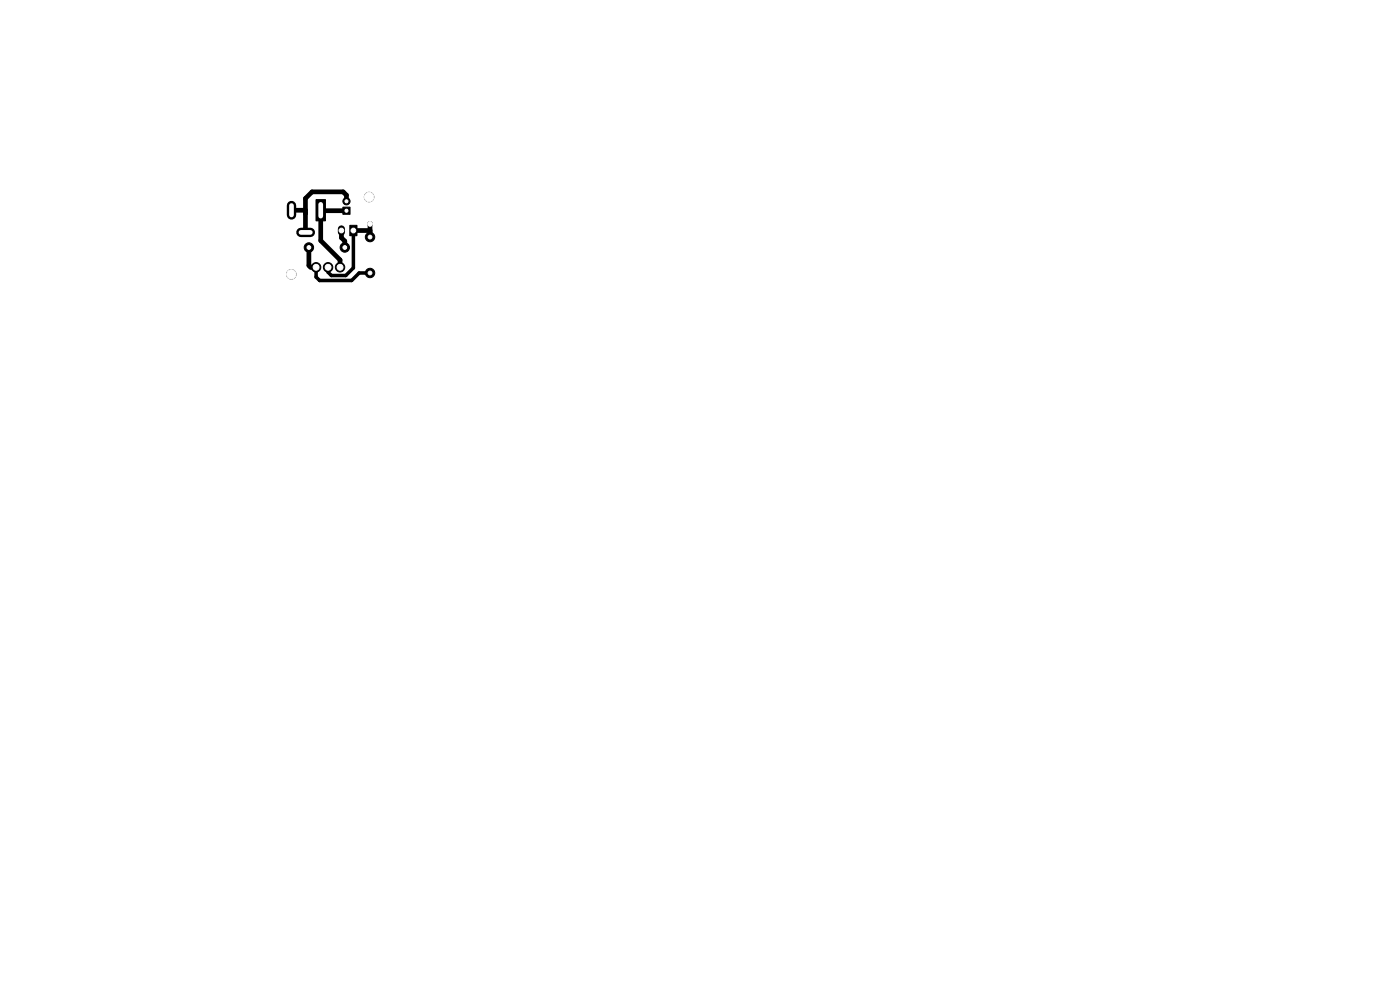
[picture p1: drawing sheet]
<svg xmlns="http://www.w3.org/2000/svg" width="297mm" height="210mm" viewBox="0 0 297 210" stroke-linecap="round" stroke-linejoin="round" font-family="sans-serif">
<g fill="#000" stroke="#000" stroke-width=".21">
<path d="M67 42.3h2v4.6h-2zM72.7 43.9h1.6v1.6h-1.6zM74.2 47.8h1.5v2.2h-1.5z"/>
<circle cx="61.8" cy="58.2" r="1"/>
<circle cx="65.5" cy="52.5" r="1"/>
<circle cx="67.1" cy="56.7" r="1"/>
<circle cx="69.6" cy="56.7" r="1"/>
<circle cx="72.1" cy="56.7" r="1"/>
<circle cx="73.1" cy="52.5" r="1"/>
<circle cx="73.5" cy="42.7" r=".76"/>
<circle cx="78.3" cy="41.8" r="1"/>
<circle cx="78.5" cy="57.9" r="1"/>
<circle cx="78.5" cy="50.3" r="1"/>
<circle cx="78.5" cy="47.5" r=".5"/>
</g>
<path d="M72.4 48.6v.6" fill="none" stroke="#000" stroke-width="1.5"/>
<path d="M61.8 43.6v2M63.8 49.3h2" fill="none" stroke="#000" stroke-width="2"/>
<path d="M61.8 44.6h3M65.5 52.5v3.8l.4 .4h1.2M72.4 48.9v1.5l.7 .8v1.3M73.5 44.7l-5.5-.1v6.4l4.1 4.1v1.6M73.5 42.7v-1.3l-.7-.7h-6.6l-1.4 1.4v7.2M75 48.9h3.5M78.5 47.5v2.8" fill="none" stroke="#000" stroke-width="1"/>
<path d="M67.1 56.7v2.1l.7 .7h6.8l1.6-1.6h2.3M75 48.9v7.9l-1.6 1.6h-3.1l-.7-.7v-1" fill="none" stroke="#000" stroke-width=".75"/>
<g fill="#fff" stroke="#fff" stroke-width=".21">
<circle cx="75" cy="48.9" r=".5"/>
<circle cx="72.4" cy="48.9" r=".5"/>
<circle cx="73.5" cy="44.7" r=".32"/>
<circle cx="73.5" cy="42.7" r=".32"/>
<circle cx="72.1" cy="56.7" r=".62"/>
<circle cx="69.6" cy="56.7" r=".62"/>
<circle cx="67.1" cy="56.7" r=".62"/>
<circle cx="78.3" cy="41.8" r="1"/>
<circle cx="78.5" cy="47.5" r=".5"/>
<circle cx="65.5" cy="52.5" r=".4"/>
<circle cx="73.1" cy="52.5" r=".4"/>
<circle cx="78.5" cy="57.9" r=".4"/>
<circle cx="78.5" cy="50.3" r=".4"/>
<circle cx="61.8" cy="58.2" r="1"/>
</g>
<path d="M61.8 43.6v2M63.8 49.3h2M68 43.3v2.6" fill="none" stroke="#fff" stroke-width="1"/>
</svg>
